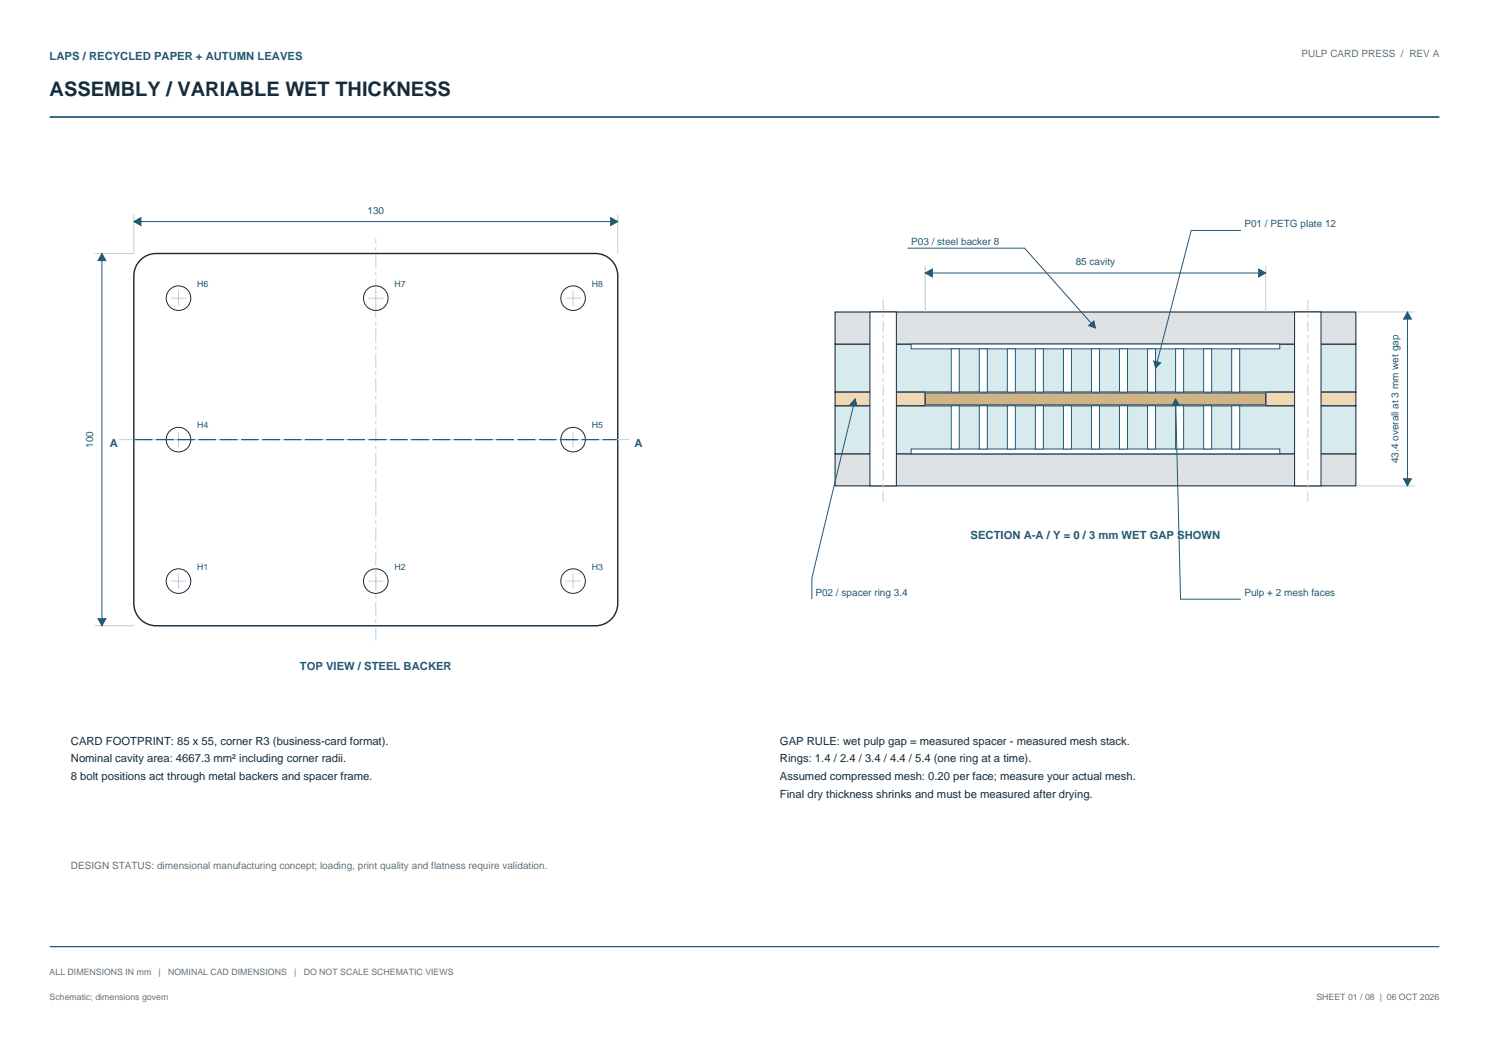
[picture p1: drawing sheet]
<svg xmlns="http://www.w3.org/2000/svg" width="420mm" height="297mm" viewBox="0 0 420 297" stroke-linecap="round" stroke-linejoin="round" font-family="sans-serif">
<defs><g id="words">
<text font-size="5.6" fill="#162b3b" x="14" y="27">ASSEMBLY / VARIABLE WET THICKNESS</text>
<g font-size="3.2" fill="#235875">
<text x="14" y="17">LAPS / RECYCLED PAPER + AUTUMN LEAVES</text>
<text x="31" y="126">A</text>
<text x="179" y="126">A</text>
<text x="273.8" y="152">SECTION A-A / Y = 0 / 3 mm WET GAP SHOWN</text>
<text x="84.6" y="189">TOP VIEW / STEEL BACKER</text>
</g>
<g font-size="3.2" fill="#162b3b">
<text x="20" y="210">CARD FOOTPRINT: 85 x 55, corner R3 (business-card format).</text>
<text x="220" y="210">GAP RULE: wet pulp gap = measured spacer - measured mesh stack.</text>
<text x="20" y="215">Nominal cavity area: 4667.3 mm² including corner radii.</text>
<text x="220" y="215">Rings: 1.4 / 2.4 / 3.4 / 4.4 / 5.4 (one ring at a time).</text>
<text x="20" y="220">8 bolt positions act through metal backers and spacer frame.</text>
<text x="220" y="220">Assumed compressed mesh: 0.20 per face; measure your actual mesh.</text>
<text x="220" y="225">Final dry thickness shrinks and must be measured after drying.</text>
</g>
<g font-size="2.8" fill="#64727c">
<text x="367.1" y="16">PULP CARD PRESS / REV A</text>
<text x="20" y="245">DESIGN STATUS: dimensional manufacturing concept; loading, print quality and flatness require validation.</text>
</g>
<g font-size="2.8" fill="#235875">
<text x="103.6" y="60.3">130</text>
<text x="351" y="64">P01 / PETG plate 12</text>
<text x="257" y="69">P03 / steel backer 8</text>
<text x="303.4" y="74.8">85 cavity</text>
<text x="26.2" y="126.4" transform="rotate(-90 26.2 126.4)">100</text>
<text x="394.5" y="130.6" transform="rotate(-90 394.5 130.6)">43.4 overall at 3 mm wet gap</text>
<text x="230" y="168">P02 / spacer ring 3.4</text>
<text x="351" y="168">Pulp + 2 mesh faces</text>
</g>
<g font-size="2.5" fill="#235875">
<text x="55.6" y="81">H6</text>
<text x="111.2" y="81">H7</text>
<text x="166.9" y="81">H8</text>
<text x="55.6" y="120.9">H4</text>
<text x="166.9" y="120.9">H5</text>
<text x="55.6" y="160.7">H1</text>
<text x="111.2" y="160.7">H2</text>
<text x="166.9" y="160.7">H3</text>
</g>
<g font-size="2.5" fill="#64727c">
<text x="14" y="275">ALL DIMENSIONS IN mm</text>
<text x="44.7" y="275">|</text>
<text x="47.4" y="275">NOMINAL CAD DIMENSIONS</text>
<text x="83" y="275">|</text>
<text x="85.7" y="275">DO NOT SCALE SCHEMATIC VIEWS</text>
<text x="14" y="282">Schematic; dimensions govern</text>
<text x="371.3" y="282">SHEET 01 / 08 | 06 OCT 2026</text>
</g>
</g></defs>
<path d="M14 33h392" fill="none" stroke="#235875" stroke-width=".5"/>
<path d="M14 267h392" fill="none" stroke="#235875" stroke-width=".35"/>
<path d="M39.6 73.3a6.3 6.3 0 0 1 4.4-1.8h123.9a6.3 6.3 0 0 1 6.4 6.3v92.4a6.3 6.3 0 0 1-6.4 6.3h-123.9a6.3 6.3 0 0 1-6.2-6.3v-92.4a6.3 6.3 0 0 1 1.8-4.5z" fill="none" stroke="#162b3b" stroke-width=".4"/>
<path d="M33.6 124h144.8M106 180.7v-113.4" fill="none" stroke="#c4cdd3" stroke-width=".28" stroke-dasharray="4 1 1 1" stroke-linecap="butt"/>
<g fill="none" stroke="#162b3b" stroke-width=".28">
<circle cx="50.3" cy="84.1" r="3.5"/>
<circle cx="106" cy="84.1" r="3.5"/>
<circle cx="161.6" cy="84.1" r="3.5"/>
<circle cx="50.3" cy="124" r="3.5"/>
<circle cx="161.6" cy="124" r="3.5"/>
<circle cx="50.3" cy="163.9" r="3.5"/>
<circle cx="106" cy="163.9" r="3.5"/>
<circle cx="161.6" cy="163.9" r="3.5"/>
</g>
<g fill="none" stroke="#c4cdd3" stroke-width=".28">
<path d="M37.8 60.5v11h-11.1M174.3 60.5v11M48.3 84.1h4.2M50.3 82v4.2M103.9 84.1h4.2M106 82v4.2M159.5 84.1h4.2M161.7 82v4.2M48.3 124h4.2M50.3 121.9v4.2M159.5 124h4.2M161.7 121.9v4.2"/>
<path d="M26.7 176.5h11.1M48.3 163.9h4.2M50.3 161.8v4.2M103.9 163.9h4.2M106 161.8v4.2M159.5 163.9h4.2M161.7 161.8v4.2"/>
</g>
<path d="M28.8 71.5v105M37.8 62.5h136.5" fill="none" stroke="#235875" stroke-width=".28"/>
<g fill="#235875" stroke="#235875" stroke-width=".28">
<path d="M37.8 62.5l2-1.1v2.2z"/>
<path d="M172.2 61.4l2.1 1.1-2.1 1.1z"/>
<path d="M27.6 174.5h2.2l-1 2z"/>
<path d="M28.8 71.5l1 2h-2.2z"/>
</g>
<path d="M38 124h136" fill="none" stroke="#235875" stroke-width=".35" stroke-dasharray="5 1" stroke-linecap="butt"/>
<path d="M235.6 128h146.8v9h-146.8z" fill-rule="evenodd" fill="#dfe2e5" stroke="#162b3b" stroke-width=".3"/>
<g fill="#d7ebef" stroke="#162b3b" stroke-width=".3">
<path d="M235.6 114.4h146.8v13.6h-146.8z" fill-rule="evenodd"/>
<path d="M235.6 97h146.8v13.6h-146.8z" fill-rule="evenodd"/>
</g>
<path d="M235.6 88h146.8v9h-146.8z" fill-rule="evenodd" fill="#dfe2e5" stroke="#162b3b" stroke-width=".3"/>
<g fill="#f0d8b4" stroke="#162b3b" stroke-width=".3">
<path d="M235.6 110.6h25.4v3.8h-25.4z" fill-rule="evenodd"/>
<path d="M357 110.6h25.4v3.8h-25.4z" fill-rule="evenodd"/>
</g>
<path d="M261 110.8h96v3.4h-96z" fill-rule="evenodd" fill="#d1b388" stroke="#162b3b" stroke-width=".28"/>
<g fill="#5f7279" stroke="#5f7279" stroke-width=".28">
<path d="M261 114.2h96v.2h-96z" fill-rule="evenodd"/>
<path d="M261 110.6h96v.2h-96z" fill-rule="evenodd"/>
</g>
<g fill="#fff" stroke="#235875" stroke-width=".28">
<path d="M257 126.6h104v1.4h-104z" fill-rule="evenodd"/>
<path d="M257 97h104v1.4h-104z" fill-rule="evenodd"/>
<path d="M268.3 114.4h2.3v12.2h-2.3z" fill-rule="evenodd"/>
<path d="M268.3 98.4h2.3v12.2h-2.3z" fill-rule="evenodd"/>
<path d="M276.2 114.4h2.3v12.2h-2.3z" fill-rule="evenodd"/>
<path d="M276.2 98.4h2.3v12.2h-2.3z" fill-rule="evenodd"/>
<path d="M284.1 114.4h2.3v12.2h-2.3z" fill-rule="evenodd"/>
<path d="M284.1 98.4h2.3v12.2h-2.3z" fill-rule="evenodd"/>
<path d="M292.1 114.4h2.2v12.2h-2.2z" fill-rule="evenodd"/>
<path d="M292.1 98.4h2.2v12.2h-2.2z" fill-rule="evenodd"/>
<path d="M300 114.4h2.2v12.2h-2.2z" fill-rule="evenodd"/>
<path d="M300 98.4h2.2v12.2h-2.2z" fill-rule="evenodd"/>
<path d="M307.9 114.4h2.2v12.2h-2.2z" fill-rule="evenodd"/>
<path d="M307.9 98.4h2.2v12.2h-2.2z" fill-rule="evenodd"/>
<path d="M315.8 114.4h2.2v12.2h-2.2z" fill-rule="evenodd"/>
<path d="M315.8 98.4h2.2v12.2h-2.2z" fill-rule="evenodd"/>
<path d="M323.7 114.4h2.3v12.2h-2.3z" fill-rule="evenodd"/>
<path d="M323.7 98.4h2.3v12.2h-2.3z" fill-rule="evenodd"/>
<path d="M331.6 114.4h2.3v12.2h-2.3z" fill-rule="evenodd"/>
<path d="M331.6 98.4h2.3v12.2h-2.3z" fill-rule="evenodd"/>
<path d="M339.5 114.4h2.3v12.2h-2.3z" fill-rule="evenodd"/>
<path d="M339.5 98.4h2.3v12.2h-2.3z" fill-rule="evenodd"/>
<path d="M347.4 114.4h2.3v12.2h-2.3z" fill-rule="evenodd"/>
<path d="M347.4 98.4h2.3v12.2h-2.3z" fill-rule="evenodd"/>
</g>
<path d="M245.4 88h7.4v49h-7.4z" fill-rule="evenodd" fill="#fff" stroke="#162b3b" stroke-width=".28"/>
<path d="M249.1 141.6v-58.1" fill="none" stroke="#c4cdd3" stroke-width=".28" stroke-dasharray="3 1 1 1" stroke-linecap="butt"/>
<path d="M365.2 88h7.4v49h-7.4z" fill-rule="evenodd" fill="#fff" stroke="#162b3b" stroke-width=".28"/>
<path d="M368.9 141.6v-58.1" fill="none" stroke="#c4cdd3" stroke-width=".28" stroke-dasharray="3 1 1 1" stroke-linecap="butt"/>
<path d="M261 75v13M357 75v13M382.4 88h16.6M382.4 137h16.6" fill="none" stroke="#c4cdd3" stroke-width=".28"/>
<path d="M256 70h33l20 22.5M261 77h96M350 65h-14l-10 38.8M397 88v49M241.2 112.5l-12.2 50.5v6M331.6 112.5l1.4 56.5h17" fill="none" stroke="#235875" stroke-width=".28"/>
<g fill="#235875" stroke="#235875" stroke-width=".28">
<path d="M395.9 135h2.2l-1.1 2z"/>
<path d="M397 88l1.1 2h-2.2z"/>
<path d="M261 77l2-1.1v2.2z"/>
<path d="M355 75.9l2 1.1-2 1.1z"/>
<path d="M307.1 91.8l1.4-1.3 .5 2z"/>
<path d="M325.4 101.8l2 .5-1.4 1.5z"/>
<path d="M241.2 112.5l.5 2-1.9-.5z"/>
<path d="M331.6 112.5l1 1.8h-1.9z"/>
</g>
<use href="#words"/>
</svg>
